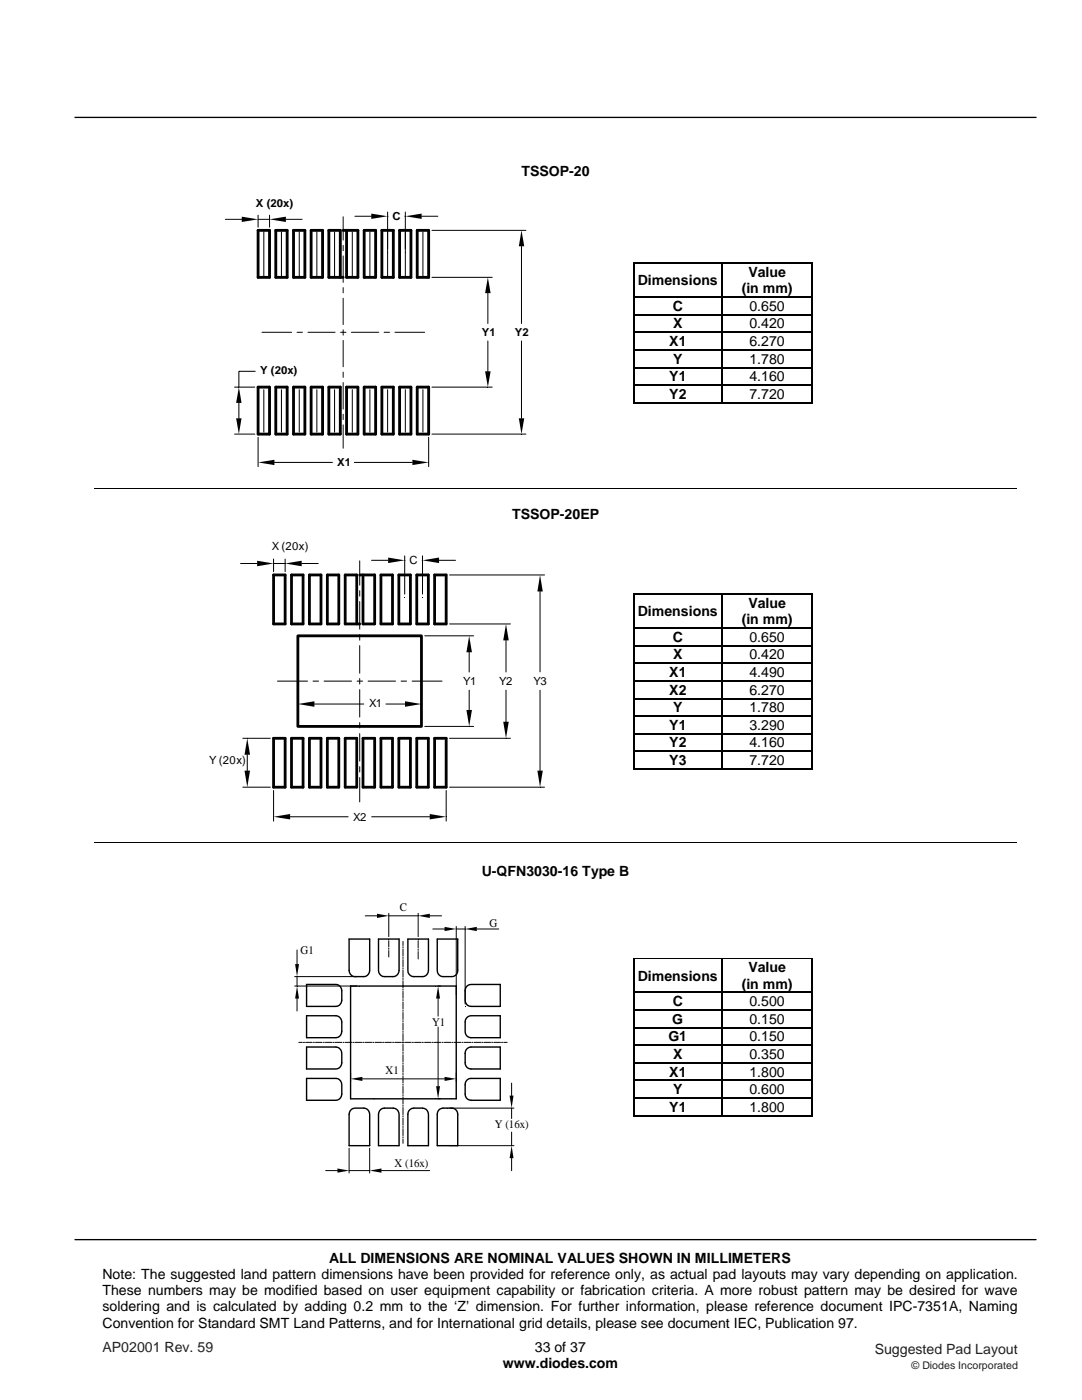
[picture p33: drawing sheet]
<svg xmlns="http://www.w3.org/2000/svg" width="216mm" height="279mm" viewBox="0 0 216 279" stroke-linecap="round" stroke-linejoin="round" font-family="sans-serif">
<defs><g id="words">
<g font-size="2.8">
<text x="104" y="35">TSSOP-20</text>
<text x="127.3" y="56.9">Dimensions</text>
<text x="148" y="58.5">(in mm)</text>
<text x="149.3" y="55.3">Value</text>
<text x="134.2" y="62">C</text>
<text x="134.3" y="65.6">X</text>
<text x="149.5" y="62">0.650</text>
<text x="149.5" y="65.6">0.420</text>
<text x="133.5" y="69.1">X1</text>
<text x="149.5" y="69.1">6.270</text>
<text x="133.5" y="76.1">Y1</text>
<text x="134.3" y="72.6">Y</text>
<text x="149.5" y="76.1">4.160</text>
<text x="149.5" y="72.6">1.780</text>
<text x="133.5" y="79.6">Y2</text>
<text x="149.5" y="79.6">7.720</text>
<text x="102.2" y="103.5">TSSOP-20EP</text>
<text x="127.3" y="123">Dimensions</text>
<text x="148" y="124.6">(in mm)</text>
<text x="149.3" y="121.3">Value</text>
<text x="134.2" y="128.1">C</text>
<text x="134.3" y="131.6">X</text>
<text x="149.5" y="128.1">0.650</text>
<text x="149.5" y="131.6">0.420</text>
<text x="133.5" y="135.1">X1</text>
<text x="149.5" y="135.1">4.490</text>
<text x="133.5" y="138.6">X2</text>
<text x="134.3" y="142.2">Y</text>
<text x="149.5" y="138.6">6.270</text>
<text x="149.5" y="142.2">1.780</text>
<text x="133.5" y="145.7">Y1</text>
<text x="133.5" y="149.2">Y2</text>
<text x="149.5" y="145.7">3.290</text>
<text x="149.5" y="149.2">4.160</text>
<text x="133.5" y="152.7">Y3</text>
<text x="149.5" y="152.7">7.720</text>
<text x="96.1" y="174.9">U-QFN3030-16 Type B</text>
<text x="127.3" y="195.7">Dimensions</text>
<text x="148" y="197.3">(in mm)</text>
<text x="149.3" y="194.1">Value</text>
<text x="134.2" y="200.8">C</text>
<text x="149.5" y="200.8">0.500</text>
<text x="133.4" y="207.8">G1</text>
<text x="134.2" y="204.3">G</text>
<text x="149.5" y="207.8">0.150</text>
<text x="149.5" y="204.3">0.150</text>
<text x="133.5" y="214.8">X1</text>
<text x="134.3" y="211.3">X</text>
<text x="149.5" y="214.8">1.800</text>
<text x="149.5" y="211.3">0.350</text>
<text x="133.5" y="221.9">Y1</text>
<text x="134.3" y="218.4">Y</text>
<text x="149.5" y="221.9">1.800</text>
<text x="149.5" y="218.4">0.600</text>
<text x="65.7" y="252">ALL DIMENSIONS ARE NOMINAL VALUES SHOWN IN MILLIMETERS</text>
<text x="20.4" y="255.2">Note: The suggested land pattern dimensions have been provided for reference only, as actual pad layouts may vary depending on application.</text>
<text x="20.4" y="258.5">These numbers may be modified based on user equipment capability or fabrication criteria. A more robust pattern may be desired for wave</text>
<text x="20.4" y="261.7">soldering and is calculated by adding 0.2 mm to the ‘Z’ dimension. For further information, please reference document IPC-7351A, Naming</text>
<text x="20.4" y="265">Convention for Standard SMT Land Patterns, and for International grid details, please see document IEC, Publication 97.</text>
<text x="106.7" y="269.8">33 of 37</text>
<text x="100.3" y="273.1">www.diodes.com</text>
</g>
<g font-size="2.8" fill="#231f20">
<text x="20.4" y="269.8">AP02001 Rev. 59</text>
<text x="174.5" y="270.2">Suggested Pad Layout</text>
</g>
<g font-size="2.3">
<text x="79.8" y="181.8">C</text>
<text x="97.7" y="185.1">G</text>
<text x="60" y="190.4">G1</text>
<text x="86.2" y="204.7">Y1</text>
<text x="76.9" y="214.4">X1</text>
<text x="98.7" y="225.1">Y (16x)</text>
<text x="78.7" y="232.8">X (16x)</text>
</g>
<g font-size="2.2">
<text x="51.1" y="41.3">X (20x)</text>
<text x="78.3" y="44">C</text>
<text x="96.1" y="67.1">Y1</text>
<text x="102.7" y="67.1">Y2</text>
<text x="51.9" y="74.7">Y (20x)</text>
<text x="67.3" y="93.1">X1</text>
<text x="54.2" y="109.9">X (20x)</text>
<text x="81.7" y="112.6">C</text>
<text x="92.4" y="136.8">Y1</text>
<text x="99.6" y="136.8">Y2</text>
<text x="106.4" y="136.8">Y3</text>
<text x="73.6" y="141.2">X1</text>
<text x="41.7" y="152.6">Y (20x)</text>
<text x="70.5" y="163.8">X2</text>
</g>
<text font-size="2.1" fill="#231f20" x="181.9" y="273.1">© Diodes Incorporated</text>
</g></defs>
<path d="M15 23.4h191.7M15 247.4h191.7" fill="none" stroke="#000" stroke-width=".26"/>
<g fill="#000">
<path d="M126.3 52.4l.1 .3zM126.3 52.4l.3 .1zM126.3 59.2l.1 .3zM126.5 52.6l.1 .1zM126.5 59.2l.1 .3zM144 52.7h.3zM144 52.4l.3 .1zM144 52.6l.3 .1zM144 59.2h.3v.3h-.3zM161.9 52.4l.3 .1zM161.9 52.6l.1 .1zM161.9 59.2l.1 .3z"/>
<path d="M162.1 52.4l.1 .3zM162.1 59.2l.1 .3zM126.3 62.7l.1 .3zM126.3 66.2l.1 .3zM126.3 69.7l.1 .3zM126.3 73.2l.1 .3zM126.3 76.7l.1 .3zM126.5 62.7l.1 .3zM126.5 66.2l.1 .3zM126.5 69.7l.1 .3zM126.5 73.2l.1 .3zM126.5 76.7l.1 .3z"/>
<path d="M144 62.7h.3v.3h-.3zM144 66.2h.3v.3h-.3zM144 69.7h.3v.3h-.3zM144 73.2h.3v.3h-.3zM144 76.7h.3v.3h-.3zM161.9 62.7l.1 .3zM161.9 66.2l.1 .3zM161.9 69.7l.1 .3zM161.9 73.2l.1 .3zM161.9 76.7l.1 .3zM162.1 62.7l.1 .3zM162.1 66.2l.1 .3z"/>
<path d="M162.1 69.7l.1 .3zM162.1 73.2l.1 .3zM162.1 76.7l.1 .3zM126.3 80.4l.3 .1zM126.5 80.2l.1 .1zM161.9 80.4l.3 .1zM161.9 80.2l.1 .1zM162.1 80.2l.1 .3zM126.3 118.5l.1 .3zM126.3 118.5l.3 .1zM126.5 118.7l.1 .1zM126.5 118.7h.1z"/>
<path d="M144 118.7l.3 .1zM144 118.5l.3 .1zM144 118.7h.3zM161.9 118.5l.3 .1zM161.9 118.7l.1 .1zM161.9 118.7h.1zM162.1 118.5l.1 .3zM126.3 125.2l.1 .3zM126.3 128.8l.1 .2zM126.3 132.3l.1 .2zM126.3 135.8l.1 .2zM126.3 139.3l.1 .3z"/>
<path d="M126.5 125.2l.1 .3zM126.5 128.8l.1 .2zM126.5 132.3l.1 .2zM126.5 135.8l.1 .2zM126.5 139.3l.1 .3zM144 125.2h.3v.3h-.3zM144 128.8h.3v.2h-.3zM144 132.3h.3v.2h-.3zM144 135.8h.3v.2h-.3zM144 139.3h.3v.3h-.3zM161.9 125.2l.1 .3zM161.9 128.8l.1 .2z"/>
<path d="M161.9 132.3l.1 .2zM161.9 135.8l.1 .2zM161.9 139.3l.1 .3zM162.1 125.2l.1 .3zM162.1 128.8l.1 .2zM162.1 132.3l.1 .2zM162.1 135.8l.1 .2zM162.1 139.3l.1 .3zM126.3 142.8l.1 .3zM126.3 146.3l.1 .3zM126.3 149.8l.1 .3zM126.3 153.5l.3 .1z"/>
<path d="M126.5 142.8l.1 .3zM126.5 146.3l.1 .3zM126.5 149.8l.1 .3zM126.5 153.3l.1 .1zM144 142.8h.3v.3h-.3zM144 146.3h.3v.3h-.3zM144 149.8h.3v.3h-.3zM161.9 142.8l.1 .3zM161.9 146.3l.1 .3zM161.9 149.8l.1 .3zM161.9 153.5l.3 .1zM161.9 153.3l.1 .1z"/>
<path d="M162.1 142.8l.1 .3zM162.1 146.3l.1 .3zM162.1 149.8l.1 .3zM162.1 153.3l.1 .3zM126.3 191.2l.1 .3zM126.3 191.2l.3 .1zM126.3 197.9l.1 .3zM126.5 191.3l.1 .2zM126.5 191.3l.1 .1zM126.5 197.9l.1 .3zM144 191.4l.3 .1zM144 191.2l.3 .1z"/>
<path d="M144 191.3l.3 .1zM144 197.9h.3v.3h-.3zM161.9 191.2l.3 .1zM161.9 191.3l.1 .2zM161.9 191.3l.1 .1zM161.9 197.9l.1 .3zM162.1 191.2l.1 .3zM162.1 197.9l.1 .3zM126.3 201.4l.1 .3zM126.3 205l.1 .2zM126.3 208.5l.1 .2zM126.3 212l.1 .3z"/>
<path d="M126.3 215.5l.1 .3zM126.3 219l.1 .3zM126.5 201.4l.1 .3zM126.5 205l.1 .2zM126.5 208.5l.1 .2zM126.5 212l.1 .3zM126.5 215.5l.1 .3zM126.5 219l.1 .3zM144 201.4h.3v.3h-.3zM144 205h.3v.2h-.3zM144 208.5h.3v.2h-.3zM144 212h.3v.3h-.3z"/>
<path d="M144 215.5h.3v.3h-.3zM144 219h.3v.3h-.3zM161.9 201.4l.1 .3zM161.9 205l.1 .2zM161.9 208.5l.1 .2zM161.9 212l.1 .3zM161.9 215.5l.1 .3zM161.9 219l.1 .3zM162.1 201.4l.1 .3zM162.1 205l.1 .2zM162.1 208.5l.1 .2zM162.1 212l.1 .3z"/>
<path d="M162.1 215.5l.1 .3zM162.1 219l.1 .3zM126.3 222.7l.3 .1zM126.5 222.5l.1 .1zM161.9 222.7l.3 .1zM161.9 222.5l.1 .1zM162.1 222.5l.1 .3z"/>
</g>
<g fill="none" stroke="#000" stroke-width=".2">
<path d="M45 43.8h3.2M51.5 42.9v2.4M51.5 43.8h2.3M52.6 46.3v8.8M53.8 42.9v2.4M56.2 46.3v8.8M57 43.8h3.3M59.7 46.3v8.8M63.2 46.3v8.8M66.8 46.3v8.8M68.5 43.3v4.6M68.5 49v1"/>
<path d="M68.5 51.1v5.2M68.5 57.4v1M68.5 59.5v5.3M70.3 46.3v8.8M70.8 43.2h3.3M73.8 46.3v8.8M77.3 42.3v12.8M77.3 43.2h.1M80.8 43.2h.1M80.9 42.3v12.8M84.1 43.2h3.3M84.4 46.3v8.8"/>
<path d="M86.2 55.4h12M86.2 46h18.7M97.3 58.5v6.1M104.1 49.1v15.5M126.3 52.7v6.5M126.3 59.5v3.2M126.5 52.7v6.5M126.5 59.5v3.2M126.6 52.5h17.4M126.6 52.6h17.4M144.3 52.5h17.6M144.3 52.6h17.6"/>
<path d="M162 52.7v6.5M162 59.5v3.2M162.1 52.7v6.5M162.1 59.5v3.2M46.8 77.3h4M50.9 74.1h-3.2v3.2M52.3 66.3h5.9M52.6 77.8v8.5M56.2 77.8v8.5M59.3 66.3h1M59.7 77.8v8.5M61.4 66.3h5.5"/>
<path d="M63.2 77.8v8.5M66.8 77.8v8.5M68 66.3h1M68.5 65.8v1.1M68.5 67.9v5.3M68.5 74.3v1M68.5 76.3v5.3M70.1 66.3h5.5M70.3 77.8v8.5M73.8 77.8v8.5M76.6 66.3h1.1M77.3 77.8v8.5"/>
<path d="M78.8 66.3h5.9M80.9 77.8v8.5M84.4 77.8v8.5M86.2 77.3h12M97.3 68.1v6M104.1 68.1v15.4M126.3 63v3.2M126.3 66.5v3.2M126.3 70v3.2M126.3 73.5v3.2M126.3 77v3.5M126.5 63v3.2"/>
<path d="M126.5 66.5v3.2M126.5 70v3.2M126.5 73.5v3.2M126.5 77v3.2M162 63v3.2M162 66.5v3.2M162 70v3.2M162 73.5v3.2M162 77v3.2M162.1 63v3.2M162.1 66.5v3.2M162.1 70v3.2"/>
<path d="M162.1 73.5v3.2M162.1 77v3.2M18.8 97.5h184.1M46.8 86.6h4M47.7 80.4v3.1M51.5 87.3v5.8M54.8 92.3h11.5M68.5 82.7v1M68.5 84.8v4.7M70.7 92.3h11.6M85.5 87.3v5.8M86.2 86.6h18.7"/>
<path d="M126.6 80.3h17.4M144.3 80.3h17.6M161.9 80.5h-35.3M48 112.5h3.3M54.6 111.6v2.5M54.6 112.5h2.3M56.9 111.6v2.5M60.2 112.5h3.3M71.8 111.9v4.9M71.8 117.9v1.1M74.1 111.8h3.3M80.8 110.9v7.7"/>
<path d="M80.8 111.8h.1M84.2 111.8h.1M84.3 110.9v7.7M87.6 111.8h3.3M89.7 114.7h18.9M107.8 118v16.1M126.3 118.8v6.4M126.5 118.8v6.4M126.6 118.5h17.4M126.6 118.7h17.4M144.3 118.5h17.6M144.3 118.7h17.6"/>
<path d="M162 118.8v6.4M162.1 118.8v6.4M55.4 135.9h6M59.4 139.6v4.7M62.5 135.9h1.1M64.7 135.9h5.4M71.2 135.9h1.1M71.8 120.1v5.5M71.8 126.6v1.2M71.8 128.8v5.5M71.8 135.4v1.1M71.8 137.6v5.5"/>
<path d="M73.4 135.9h5.5M80 135.9h1.1M82.2 135.9h6M84.1 139.6v4.7M84.8 126.9h9.7M89.7 124.5h12.2M93.6 130.2v3.9M93.6 137.7v4M101 127.8v6.3M101 137.7v6.3M107.8 137.8v16M126.3 125.5v3.3"/>
<path d="M126.3 129v3.3M126.3 132.5v3.3M126.3 136v3.3M126.3 139.6v3.2M126.5 125.5v3.3M126.5 129v3.3M126.5 132.5v3.3M126.5 136v3.3M126.5 139.6v3.2M162 125.5v3.3M162 129v3.3M162 132.5v3.3"/>
<path d="M162 136v3.3M162 139.6v3.2M162.1 125.5v3.3M162.1 129v3.3M162.1 132.5v3.3M162.1 136v3.3M162.1 139.6v3.2M48.5 147.3h5.4M48.5 157.1h5.4M49.3 150.6v3.2M54.6 157.8v6.1M62.7 140.5h9.9"/>
<path d="M71.8 144.2v1.1M71.8 146.4v5.5M71.8 153v1.1M71.8 155.2v4.8M77 140.5h3.8M84.8 145h9.7M89 157.8v6.1M89.7 147.3h12.2M89.7 157.1h18.9M126.3 143.1v3.2M126.3 146.6v3.2M126.3 150.1v3.5"/>
<path d="M126.5 143.1v3.2M126.5 146.6v3.2M126.5 150.1v3.2M126.6 153.4h17.4M144.3 153.4h17.6M161.9 153.5h-35.3M162 143.1v3.2M162 146.6v3.2M162 150.1v3.2M162.1 143.1v3.2M162.1 146.6v3.2M162.1 150.1v3.2"/>
<path d="M18.8 168.1h184.1M57.9 163h11.6M74.2 163h11.5M58.8 196.8h12.4M58.8 194.9h12.4M59.3 189.6v2.8M59.3 194.9v1.9M59.3 199.3v2.5M72.9 182.8h2.3M77.6 182.3v4.6M77.6 187.7v1.3M77.6 189.2v.3"/>
<path d="M77.6 189.7v1.3M77.6 182.8h5.8M80.4 187.9v.8M80.4 188.9v.3M80.4 189.4v1.4M80.4 191.1v.2M80.4 191.5v1.4M80.4 193.1v.3M80.4 193.6v1.4M80.4 195.3v.2M80.4 195.7v1.4M80.4 197.4v.2"/>
<path d="M80.4 197.8v1.4M80.4 199.5v.2M80.4 200v1.4M83.4 182.3v4.6M83.4 187.7v1.5M83.4 189.4v.3M83.4 189.9v1.5M85.8 182.8h2.3M86.4 185.4h2.3M87.4 196.8h.5M87.4 199.3v3.5M91 184.9v13.6"/>
<path d="M91 185.4h1.8M92.8 184.9v15.5M95.1 185.4h4.4M126.3 191.5v6.4M126.3 198.2v3.2M126.5 191.5v6.4M126.5 198.2v3.2M126.6 191.2h17.4M126.6 191.4h17.4M144.3 191.2h17.6M144.3 191.4h17.6M162 191.5v6.4"/>
<path d="M162 198.2v3.2M162.1 191.5v6.4M162.1 198.2v3.2M59.6 208h.7M60.5 208h.3M61 208h1.3M62.5 208h.2M62.9 208h1.4M64.5 208h.2M64.9 208h1.4M66.5 208h.2M66.9 208h1.3"/>
<path d="M68.5 208h.2M68.9 208h1.3M70 214.1v1.7M70.4 208h.3M70.9 208h1.3M72.3 215.3h16.4M72.4 208h.2M72.8 208h1.4M74.4 208h.2M74.8 208h1.3M76.3 208h.3M76.8 208h1.3"/>
<path d="M78.3 208h.2M78.8 208h1.3M80.3 208h.2M80.4 201.6v.2M80.4 202.1v1.4M80.4 203.7v.2M80.4 204.2v1.4M80.4 205.8v.2M80.4 206.3v1.4M80.4 207.9v.3M80.4 208.4v1.4M80.4 210v.2"/>
<path d="M80.4 210.5v1.4M80.4 212.1v.3M80.4 212.6v1.4M80.4 214.2v.3M80.4 214.7v1.4M80.4 216.3v.3M80.4 216.8v1.4M80.4 218.5v.2M80.4 218.9v1.4M80.8 208h1.3M82.3 208h.2M82.7 208h1.4"/>
<path d="M84.3 208h.2M84.7 208h1.3M86.2 208h.3M86.7 208h1.3M87.4 219.3h.5M87.4 205v11.8M88.2 208h.2M88.7 208h1.3M90.2 208h.2M90.6 208h1.3M91 214.1v1.7M92.2 208h.2"/>
<path d="M92.6 208h1.3M94.1 208h.3M94.6 208h1.3M96.1 208h.3M96.6 208h1.3M98.1 208h.2M98.5 208h1.4M100.1 208h.2M100.5 208h.7M102.1 216.2v2.5M126.3 201.7v3.3M126.3 205.2v3.3"/>
<path d="M126.3 208.7v3.3M126.3 212.3v3.2M126.3 215.8v3.2M126.3 219.3v3.5M126.5 201.7v3.3M126.5 205.2v3.3M126.5 208.7v3.3M126.5 212.3v3.2M126.5 215.8v3.2M126.5 219.3v3.2M162 201.7v3.3M162 205.2v3.3"/>
<path d="M162 208.7v3.3M162 212.3v3.2M162 215.8v3.2M162 219.3v3.2M162.1 201.7v3.3M162.1 205.2v3.3M162.1 208.7v3.3M162.1 212.3v3.2M162.1 215.8v3.2M162.1 219.3v3.2M65 233.6h2.3M69.7 229.2v4.9"/>
<path d="M69.7 233.6h4.1M73.8 229.2v4.9M76.1 233.6h9.6M80.4 220.6v.2M80.4 221v1.4M80.4 222.7v.2M80.4 223.1v1.5M80.4 224.8v.2M80.4 225.3v1.4M80.4 226.9v.2M80.4 227.4v.8M89.7 228.6h12.9"/>
<path d="M89.7 221.1h12.9M102.1 221.1v2.1M102.1 225.9v2.7M102.1 231.1v2.5M126.6 222.7h35.3M126.6 222.6h17.4M144.3 222.6h17.6"/>
</g>
<g fill="none" stroke="#000" stroke-width=".25">
<path d="M126.6 59.3h17.4M144.1 52.7v6.5M144.1 59.5v3.2M144.3 59.3h17.6M126.6 62.8h17.4M126.6 66.3h17.4M126.6 69.8h17.4M126.6 73.3h17.4M126.6 76.9h17.4M144.1 63v3.2M144.1 66.5v3.2M144.1 70v3.2"/>
<path d="M144.1 73.5v3.2M144.1 77v3.3M144.3 62.8h17.6M144.3 66.3h17.6M144.3 69.8h17.6M144.3 73.3h17.6M144.3 76.9h17.6M144.1 118.8v6.4M126.6 125.4h17.4M126.6 128.9h17.4M126.6 132.4h17.4M126.6 135.9h17.4"/>
<path d="M126.6 139.4h17.4M144.1 125.5v3.3M144.1 129v3.3M144.1 132.5v3.3M144.1 136v3.3M144.1 139.6v3.2M144.3 125.4h17.6M144.3 128.9h17.6M144.3 132.4h17.6M144.3 135.9h17.6M144.3 139.4h17.6M126.6 142.9h17.4"/>
<path d="M126.6 146.4h17.4M126.6 149.9h17.4M144.1 143.1v3.2M144.1 146.6v3.2M144.1 150.1v3.3M144.3 142.9h17.6M144.3 146.4h17.6M144.3 149.9h17.6M126.6 198.1h17.4M144.1 191.5v6.4M144.1 198.2v3.2M144.3 198.1h17.6"/>
<path d="M126.6 201.6h17.4M126.6 205.1h17.4M126.6 208.6h17.4M126.6 212.1h17.4M126.6 215.6h17.4M126.6 219.1h17.4M144.1 201.7v3.3M144.1 205.2v3.3M144.1 208.7v3.3M144.1 212.3v3.2M144.1 215.8v3.2M144.1 219.3v3.3"/>
<path d="M144.3 201.6h17.6M144.3 205.1h17.6M144.3 208.6h17.6M144.3 212.1h17.6M144.3 215.6h17.6M144.3 219.1h17.6"/>
</g>
<g fill="none" stroke="#000" stroke-width=".57">
<path d="M51.5 46h2.3v9.4h-2.3zM55 46h2.3v9.4h-2.3zM58.6 46h2.2v9.4h-2.2zM62.1 46h2.3v9.4h-2.3zM67.9 55.4v-9.4h-2.3v9.4h2.9M68.5 46h2.9v9.4h-2.2v-9.4M72.7 46h2.3v9.4h-2.3zM76.2 46h2.3v9.4h-2.3zM79.7 46h2.3v9.4h-2.3zM83.2 46h2.3v9.4h-2.3zM51.5 77.3h2.3v9.3h-2.3zM55 77.3h2.3v9.3h-2.3z"/>
<path d="M58.6 77.3h2.2v9.3h-2.2zM62.1 77.3h2.3v9.3h-2.3zM65.6 77.3h2.3v9.3h-2.3zM69.2 77.3h2.2v9.3h-2.2zM72.7 77.3h2.3v9.3h-2.3zM76.2 77.3h2.3v9.3h-2.3zM79.7 77.3h2.3v9.3h-2.3zM83.2 77.3h2.3v9.3h-2.3z"/>
</g>
<g fill="#000">
<path d="M48.2 43.2l3.3 .6-3.3 .5zM53.8 43.8l3.2-.6v1.1zM74.1 42.6l3.2 .6-3.2 .5zM80.9 43.2l3.2-.6v1.1zM97.3 55.4l.6 3.1h-1.1zM104.1 46l.5 3.1h-1.1zM96.8 74.1h1.1l-.6 3.2zM47.1 83.5h1.1l-.5 3.1zM47.7 77.3l.5 3.1h-1.1zM51.5 92.3l3.3-.5v1zM82.3 91.8l3.2 .5-3.2 .5zM103.5 83.5h1.1l-.5 3.1z"/>
<path d="M51.3 111.9l3.3 .6-3.3 .5zM56.9 112.5l3.3-.6v1.1zM77.4 111.3l3.4 .5-3.4 .6zM84.3 111.8l3.3-.5v1.1zM107.8 114.7l.5 3.3h-1.1zM59.4 140.5l3.3-.5v1.1zM80.8 140l3.3 .5-3.3 .6zM93.6 126.9l.6 3.3h-1.1zM101 124.5l.5 3.3h-1.1zM48.8 153.8h1.1l-.6 3.3zM49.3 147.3l.6 3.3h-1.1zM93.1 141.7h1.1l-.6 3.3z"/>
<path d="M100.4 144h1.1l-.5 3.3zM107.2 153.8h1.1l-.5 3.3zM54.6 163l3.3-.5v1zM85.7 162.5l3.3 .5-3.3 .5zM59.3 196.8l.4 2.5h-.8zM58.9 192.4h.8l-.4 2.5zM75.2 182.4l2.4 .4-2.4 .4zM83.4 182.8l2.4-.4v.8zM87.4 196.8l.4 2.5h-.8zM88.7 185l2.3 .4-2.3 .4zM92.8 185.4l2.3-.4v.8zM70 215.3l2.3-.4v.8z"/>
<path d="M87 216.8h.8l-.4 2.5zM88.7 214.9l2.3 .4-2.3 .4zM101.7 218.7h.8l-.4 2.4zM67.3 233.2l2.4 .4-2.4 .4zM73.8 233.6l2.3-.4v.8zM102.1 228.6l.4 2.5h-.8z"/>
</g>
<g fill="none" stroke="#000" stroke-width=".56">
<path d="M54.6 114.7h2.3v9.8h-2.3zM58.2 114.7h2.3v9.8h-2.3zM61.7 114.7h2.4v9.8h-2.4zM65.3 114.7h2.3v9.8h-2.3zM71.8 114.7h3v9.8h-2.4v-9.8M76 114.7h2.3v9.8h-2.3zM79.6 114.7h2.3v9.8h-2.3zM83.2 114.7h2.3v9.8h-2.3zM86.7 114.7h2.3v9.8h-2.3zM59.4 126.9h24.7v18.1h-24.7zM71.2 124.5v-9.8h-2.3v9.8h2.9M54.6 147.3h2.3v9.8h-2.3z"/>
<path d="M58.2 147.3h2.3v9.8h-2.3zM61.7 147.3h2.4v9.8h-2.4zM65.3 147.3h2.3v9.8h-2.3zM68.9 147.3h2.3v9.8h-2.3zM72.4 147.3h2.4v9.8h-2.4zM76 147.3h2.3v9.8h-2.3zM79.6 147.3h2.3v9.8h-2.3zM83.2 147.3h2.3v9.8h-2.3zM86.7 147.3h2.3v9.8h-2.3z"/>
</g>
<g fill="none" stroke="#000" stroke-width=".28">
<path d="M61.2 196.5h5.8a1.2 1.2 0 0 1 1.2 1.2v1.9a1.26 1.26 0 0 1-1.2 1.3h-5.8zM69.7 187.4h4.1v6.3a1.23 1.23 0 0 1-1.2 1.2h-1.8a1.2 1.2 0 0 1-1.1-1.2zM70 196.8h21v22.5h-21zM75.5 187.4h4.1v6.3a1.23 1.23 0 0 1-1.2 1.2h-1.7a1.2 1.2 0 0 1-1.2-1.2zM81.4 187.4h4.1v6.3a1.23 1.23 0 0 1-1.2 1.2h-1.8a1.2 1.2 0 0 1-1.1-1.2zM87.2 187.4h4.1v6.3a1.19 1.19 0 0 1-1.1 1.2h-1.8a1.17 1.17 0 0 1-1.2-1.2zM93.3 196.7l.7-.2h5.8v4.4h-5.8a1.17 1.17 0 0 1-1.2-1.3l.1-2.3zM61.2 215.2h5.8a1.2 1.2 0 0 1 1.2 1.3v1.8a1.23 1.23 0 0 1-1.2 1.3h-5.8zM61.2 209h5.8a1.24 1.24 0 0 1 1.2 1.2v1.9a1.23 1.23 0 0 1-1.2 1.2h-5.8zM61.2 202.7h5.8a1.24 1.24 0 0 1 1.2 1.3v1.8a1.23 1.23 0 0 1-1.2 1.3h-5.8zM93.3 203l.7-.3h5.8v4.4h-5.8a1.17 1.17 0 0 1-1.2-1.3l.1-2.2zM93.3 215.5l.7-.3h5.8v4.4h-5.8a1.17 1.17 0 0 1-1.2-1.3l.1-2.2z"/>
<path d="M93.3 209.2l.7-.2h5.8v4.3h-5.8a1.17 1.17 0 0 1-1.2-1.2l.1-2.3zM70.1 221.4a4.1 4.1 0 0 1 2.9-.2 1.26 1.26 0 0 1 .8 1.2v6.2h-4.1v-6.2l.2-.7zM76 221.4a4 4 0 0 1 2.8-.2 1.24 1.24 0 0 1 .8 1.2v6.2h-4.1v-6.2l.3-.7zM81.6 221.7l.3-.3a4 4 0 0 1 2.8-.2 1.24 1.24 0 0 1 .8 1.2v6.2h-4.1v-6.2zM87.7 221.4a4.1 4.1 0 0 1 2.8-.2 1.19 1.19 0 0 1 .8 1.2v6.2h-4.1v-6.2l.1-.4z"/>
</g>
<use href="#words"/>
</svg>
